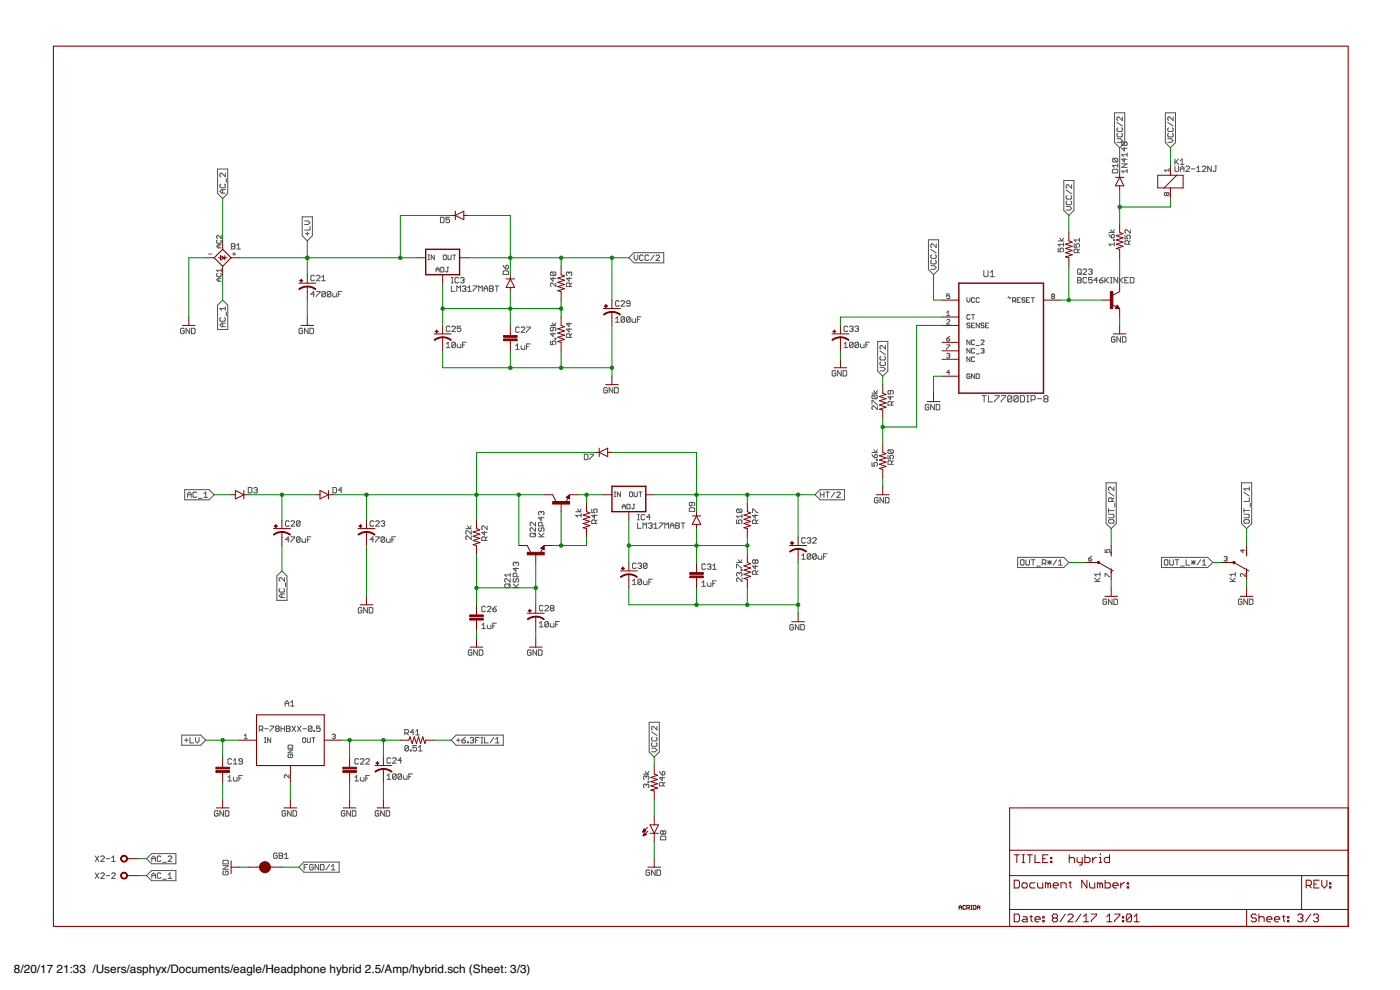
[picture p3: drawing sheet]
<svg xmlns="http://www.w3.org/2000/svg" width="420mm" height="297mm" viewBox="0 0 420 297" stroke-linecap="round" stroke-linejoin="round" font-family="sans-serif">
<defs><g id="words">
<g font-size="3.5">
<text x="4.2" y="291.8">8/20/17</text>
<text x="17" y="291.8">21:33 /Users/asphyx/Documents/eagle/Headphone hybrid 2.5/Amp/hybrid.sch (Sheet: 3/3)</text>
</g>
</g></defs>
<g fill="none" stroke="#505050" stroke-width=".3">
<path d="M335.2 36.7l1.6 1.1M335.5 38.4l-.3 .2v.6l.3 .3h1.1l.2-.3v-.6l-.2-.2M336.8 35.1v1.1l-1.1-1.1-.5 .3v.5l.3 .3M349.7 33.8h3.1v9l-1.5 1.5-1.6-1.5zM350.5 36.7l1.6 1.1M350.7 38.4l-.2 .2v.6l.2 .3h1.1l.3-.3v-.6l-.3-.2M352.1 35.1v1.1l-1.1-1.1-.5 .3v.5l.2 .3M65.3 50.7h3v7.3l-1.5 1.6-1.5-1.6zM66.3 55.2l-.3 .3v.5l.3 .3h1.1l.2-.3v-.5l-.2-.3M66.8 56.9v1.1M67.6 52v1l-1.1-1h-.2l-.3 .2v.6l.3 .2M67.6 56.9h-1.1l-.5 .5 .5 .6h1.1"/>
<path d="M67.9 53.6v1.1M319.3 54.2h3v8.9l-1.5 1.5-1.5-1.5zM320 57l1.6 1.1M320.3 58.7l-.3 .2v.6l.3 .3h1l.3-.3v-.6l-.3-.2M321.6 55.4v1.1l-1.1-1.1-.5 .3v.5l.3 .3M333.8 51.1l.3-.3h1.1l.3 .3v.8h-1.7zM334.1 47.5h1.1l.3 .3v.5l-.3 .3M334.1 47.5l-.3 .3v.5l.3 .3h1.1M334.1 47.5l1.1 1.1M335.2 41.6h1.1l.5 .6-.5 .5h-1.1M335.5 49.1v1.1M335.5 49.7h-1.7l.6 .5"/>
<path d="M335.5 40l-.3 .3v.5l.3 .3h1.1l.2-.3v-.5l-.2-.3M336.6 49.1h1.7l-1.7 1.1h1.7M336.6 42.9l.3-.3 .5 .3v.5l-.2 .3-.6-.3zM337.4 47.5v1.1l-.8-.8h1.7M337.4 44.2v1.1l-.8-.8h1.7M337.5 42.8v-9h-3v9l1.5 1.5 1.7-1.7h.3l.3 .3v.5l-.3 .3-.6-.3M338.3 51.3h-1.7l.6 .6M338.3 45.9v1M338.3 50.8v1.1M338.3 46.4h-1.7l.6 .5M350.1 58l-.2-.2-.5 .2 .3 .7 .4-.2M350.1 58l.3-.2 .4 .2-.2 .7-.5-.2"/>
<path d="M350.1 58v.5M350.5 41.6h1l.6 .6-.6 .5h-1M350.7 40l-.2 .3v.5l.2 .3h1.1l.3-.3v-.5l-.3-.3M350.8 50.6v.9M350.8 51.1h-1.4l.5 .4M352.6 47.7v1.6M352.6 49.8v1.4l.3 .3h.5l.3-.3v-1.4M352.9 48.5l.8 .8M353.7 47.7l-1.1 1.1M354.2 51.5v-1.1l.6-.6 .5 .6v1.1M354.2 50.7h1.1M354.2 48.2l.6-.5v1.6"/>
<path d="M354.2 49.3h1.1M355.9 50.1l.3-.3h.5l.3 .3v.3l-1.1 1.1h1.1M357.5 50.7h1.1M359.2 51.5h1M359.2 50.4l.5-.6v1.7M360.8 50.1l.3-.3h.5l.3 .3v.3l-1.1 1.1h1.1M363.5 49.8v1.7l-1.1-1.7v1.7M364.6 49.8h.5M364.9 49.8v1.4l-.3 .3-.5-.3M62.6 76.2h.9M65.2 72.1l-.2 .2 .2 .7h1l.2-.3-.2-.6M65.7 73.4v1"/>
<path d="M66.4 73.4h-.9l-.5 .5 .5 .5h.9M66.4 70.6v1l-.9-1-.5 .3 .2 .7M69.4 73.1h.9l.2 .3-.2 .5 .2 .5-.2 .3h-.9zM69.4 73.9h.9M69.8 76.2h.9M70.3 75.8v.9M71.1 74.7h1.1M71.1 73.6l.5-.5v1.6M90.7 65.1h3v5.6l-1.5 1.6-1.5-1.6zM91.4 66.3h1.1l.5 .5-.5 .6h-1.1M91.7 70.1h1.1M92.2 69.6v1.1"/>
<path d="M93 67.9v1.1h-1.6M128.5 77.9h.4M128.5 76.5h.4M128.7 76.5v1.4M130.3 76.5v1.4l-.9-1.4v1.4M132.2 65.2h.8l.3 .3v1l-.3 .3h-.8zM133.3 76.5l.7 .3v.9l-.3 .2-.7-.2v-.9zM134.5 76.5v1.2l.2 .2 .7-.2v-1.2M134.9 65.2h-1.1v.8l.6-.3 .5 .3v.5l-.3 .3h-.5l-.3-.3M135.8 76.5h1M136.3 76.5v1.4M151 79.6l.8 1.1"/>
<path d="M151.8 79.9l.3-.3 .5 .3v.5l-.3 .3h-.5zM190.2 75.8h9v3.1h-9l-1.5-1.6zM190.3 76.5v1.1l.6 .5 .5-.5v-1.1M193 76.8l-.2-.3h-.6l-.2 .3v1.1l.2 .2h.6l.2-.2M194.7 76.8l-.3-.3h-.5l-.3 .3v1.1l.3 .2h.5l.3-.2M196.3 76.5l-1.1 1.6M196.9 76.8l.2-.3h.6l.3 .3v.3l-1.1 1h1.1M278.6 71.9h3.1v9l-1.5 1.5-1.6-1.5zM279.3 79.7h1.1l.6 .6-.6 .5h-1.1M279.3 74.8l1.7 1.1M279.6 76.5l-.3 .2v.6l.3 .2h1.1l.3-.2v-.6l-.3-.2M279.6 78.1l-.3 .3v.5l.3 .3h1.1l.3-.3v-.5l-.3-.3"/>
<path d="M281 73.2v1.1l-1.1-1.1-.6 .2v.6l.3 .3M317.6 74.5v1h.8l-.3-.8 .3-.2h.5l.3 .2v.6l-.3 .2M317.6 72.3h1.6M318.1 71.5l.5 .8 .6-.8M319.2 72.8v1.1M319.2 73.4h-1.6l.5 .5M320 62h1.1l.5 .5-.5 .5h-1.1M320.3 60.3l-.3 .3v.5l.3 .3h1l.3-.3v-.5l-.3-.3M322.4 73.1v1.1h.8l-.3-.8 .3-.3h.5l.3 .3v.5l-.3 .3M323.4 75.8v-.8l-.2-.3h-.6l-.2 .3v.8h1.6M324 74.7l-.6 .6M324 71.5v1"/>
<path d="M324 72h-1.6l.5 .5M332.8 70.3l.8 1.1M332.8 69.7h1.6M333.3 68.9l.6 .8 .5-.8M333.6 70.5l.6-.2 .2 .2v.6l-.2 .3h-.6zM334.2 71.9h.2v.3h-.2zM334.4 73.3h-1.6l.5 .5M334.4 72.7v1.1M337.6 70.6v1h.8l-.3-.8 .3-.2h.6l.2 .2v.6l-.2 .2M338.7 73.3v-.8l-.3-.3h-.5l-.3 .3v.8h1.6M339.2 68.9v1.1l-1.1-1.1h-.2l-.3 .3v.5l.3 .3M339.2 72.2l-.5 .5"/>
<path d="M55.3 98.8l-.3-.3h-.5l-.3 .3v1l.3 .3h.5l.3-.3v-.5h-.6M56.9 98.5v1.6l-1.1-1.6v1.6M57.5 98.5h.8l.2 .3v1l-.2 .3h-.8zM65.2 82l-.2 .3 .2 .7h1l.2-.3-.2-.7M65.7 83.4v1M66.3 95.3l-.3 .3v.5l.3 .3h1.1l.2-.3v-.5l-.2-.3M66.4 80.6v1M66.4 83.4h-.9l-.5 .5 .5 .5h.9M66.4 81.1h-1.4l.5 .5M66.8 96.9v1.1M66.8 90l1.5 1.6v7.3h-3v-7.3zM67.6 92v1.1"/>
<path d="M67.6 96.9h-1.1l-.5 .6 .5 .5h1.1M67.6 92.6h-1.6l.5 .5M67.9 93.7v1.1M90.8 98.8l-.2-.3h-.6l-.3 .3v1l.3 .3h.6l.2-.3v-.5h-.5M92.5 98.5v1.6l-1.1-1.6v1.6M93 98.5h.8l.3 .3v1l-.3 .3h-.8zM94.4 88.3h-1.1l.8-.9v1.7M94.4 82.9l-.3-.3h-.5l-.3 .3v1.1l.3 .2h.5l.3-.2M95 87.4h1v.3l-1 1.1v.3M95 82.9l.2-.3h.6l.2 .3v.3l-1 1h1M96.6 84.2h1.1M96.6 83.2l.5-.6v1.6"/>
<path d="M97.7 87.7l-.3-.3h-.5l-.3 .3v1.1M97.7 87.7v1.1l-.3 .3h-.5l-.3-.3M97.7 87.7l-1.1 1.1M99.3 87.7l-.3-.3h-.5l-.3 .3v1.1M99.3 87.7v1.1l-.3 .3h-.5l-.3-.3M99.3 87.7l-1.1 1.1M99.9 88v.8l.2 .3h.8v-1.1M101.5 88.3h.5M102.6 87.4h-1.1v1.7M130.9 81.6v-.9l.4-.5 .5 .5v.9M130.9 80.9h.9M132.3 80.2h.7l.2 .2v1l-.2 .2h-.7z"/>
<path d="M134.2 80.2h.4M134.4 80.2v1.2l-.2 .2-.5-.2M135 98.1l-.3-.2h-.5l-.3 .2v1.1l.3 .3h.5l.3-.3M135.5 85.8v1.6h1M135.5 83.2h.5M135.5 84.9h.5M135.6 98.1l.2-.2h.6l.3 .2v.3l-1.1 1.1h1.1M135.7 83.2v1.7M137.1 87.4v-1.6l.5 .5 .6-.5v1.6M137.6 83.5l-.2-.3h-.6l-.3 .3v1.1l.3 .3h.6l.2-.3M138.2 83.5l.3-.3h.5l.3 .3-.3 .6M138.3 97.9h-1.1v.8l.6-.3 .5 .3v.5l-.3 .3h-.5l-.3-.3"/>
<path d="M138.7 84.1h.3M138.7 86.1l.3-.3h.6l.2 .3-.2 .5M139 84.1l.3 .2-.3 .6h-.5l-.3-.3M139.3 86.6h.3M139.6 86.6l.2 .3-.2 .5h-.6l-.3-.3M140.4 87.4h1.1M140.4 86.3l.5-.5v1.6M142 85.8h1.1v.3l-1.1 1v.3M143.7 87.4v-1.6l.5 .5 .5-.5v1.6M145.3 86.6h1.1M145.3 87.4v-1.1l.5-.5 .6 .5v1.1M146.9 85.8h.8l.3 .3-.3 .5 .3 .5-.3 .3h-.8z"/>
<path d="M146.9 86.6h.8M148.6 85.8h1M149.1 85.8v1.6M151 81.5l.3-.2h1l.3 .2v.8h-1.6zM155.9 98.4l-.3-.3h-.6l-.2 .3v1.1l.2 .2h.6l.3-.2M156.4 98.4l.3-.3h.5l.3 .3v.3l-1.1 1h1.1M158 98.1h1.1v.3l-1.1 1.1v.2M165.2 97.7h1.6M165.5 81.6l-.3 .3v.5l.3 .3h1M165.5 81.6h1l.3 .3v.5l-.3 .3M165.5 81.6l1 1.1M165.7 96.9l.6 .8 .5-.8"/>
<path d="M166 98.2v.8l-.3 .3-.5-.3v-.5l.3-.3h1l.3 .3v.5l-.3 .3M166 99.9v1l-.8-.8h1.6M166 83.2v1.1l-.8-.8h1.6M166.8 84.9v1.1l-1.1-1.1-.5 .3v.5l.3 .3M170.8 83.2v1.1l-.8-.8h1.6M170.8 81.9l-.3-.3-.5 .3v.5l.2 .3M170.8 81.9l.3-.3 .5 .3v.5l-.3 .3M170.8 98.5v1.1l-.8-.8h1.6M170.8 81.9v.3M170.8 96.9v1l-.8-.8h1.6M171.1 86v-.8l-.3-.3h-.6l-.2 .3v.8h1.6M171.6 84.9l-.5 .5"/>
<path d="M184.7 95.6l.6-.5v1.6M184.7 96.7h1.1M185.8 90.5l-.3-.3h-.5l-.3 .3v1.1l.3 .3h.5l.3-.3M186.4 90.5l.2-.3h.6l.3 .3v.3l-1.1 1.1h1.1M187.5 95.3v1.1l-.3 .3h-.6l-.2-.3M187.5 95.3l-.3-.2h-.6l-.2 .2v1.1M187.5 95.3l-1.1 1.1M189.1 95.3v1.1l-.3 .3h-.5l-.3-.3M189.1 95.3l-.3-.2h-.5l-.3 .2v1.1M189.1 91.1h-.8l-.3-.3 .3-.6h.5l.3 .3v1.1l-.3 .3h-.5l-.3-.3M189.1 95.3l-1.1 1.1M189.7 95.6v.8l.2 .3h.8v-1.1"/>
<path d="M191.3 95.9h.5M192.4 95.1h-1.1v1.6M254.4 98.1l-.3-.2h-.5l-.3 .2v1.1l.3 .3h.5l.3-.3M255 98.1l.2-.2h.6l.2 .2-.2 .6M255.5 98.7h.3M255.8 98.7l.2 .2-.2 .6h-.6l-.2-.3M256.6 98.1l.3-.2h.5l.3 .2-.3 .6M257.1 98.7h.3M257.4 98.7l.3 .2-.3 .6h-.5l-.3-.3M284.1 96.1l.2-.3 .7 .3-.9 1.1h.9M284.1 93.8l.5-.5v1.4M284.1 94.7h.9"/>
<path d="M285 88.2h-.9v.7l.7-.2 .2 .7-.2 .2-.7-.2M290.2 89.3v1l.4 .4 .5-.4v-1M291.1 94.6l-.2-.2-.7 .2v1l.2 .2 .7-.2M291.1 97.2l-.7-.3-.2 .5 .7 .2 .2 .5-.2 .2-.7-.2M291.6 94.4h.9M291.6 97.6h.4M292 94.4v1.4M292.5 89.6l-.2-.3-.7 .3v.9l.2 .2 .7-.2M292.5 96.9h-.9v1.4h.9M293.9 89.6l-.2-.3-.7 .3v.9l.2 .2 .7-.2M293.9 96.9v1.4l-.9-1.4v1.4M295.3 81.2v1.5l.3 .3h.6l.3-.3v-1.5"/>
<path d="M295.3 97.2l-.2-.3-.7 .3 .2 .4 .7 .3-.2 .4-.7-.2M295.8 97.6h.4M296.7 96.9h-.9v1.4h.9M297.2 83h1.2M297.2 81.8l.6-.6v1.8M302.5 89.3l.2-.2 .5 .5 .2-.3M303.9 90.3h.7l.2-.3-.2-.7h-.7v1.4M304.4 90.3l.4 .4M305.3 90h.5M306.2 89.3h-.9v1.4h.9M307.6 89.6l-.2-.3-.7 .3 .2 .4 .7 .3-.2 .4-.7-.2M308.1 90h.4"/>
<path d="M309 89.3h-.9v1.4h.9M309.5 89.3h.9M310 89.3v1.4M315.8 88.9l-.2-.2 .2-.5 .7 .3-.2 .4M315.8 88.9l-.2 .3 .2 .4 .7-.2-.2-.5M315.8 88.9h.5M323.4 83.2h.8l.3 .3-.3 .6 .3 .5-.3 .3h-.8zM323.4 84.1h.8M323.7 80.7h.5l.3 .3v1.1l-.3 .2h-.5l-.3-.2v-1.1zM324 81.8l.5 .5M325 81l.3-.3h.6l.2 .3v.3l-1.1 1h1.1M326.1 83.5l-.2-.3h-.6l-.3 .3v1.1l.3 .3h.6l.2-.3"/>
<path d="M326.7 81l.2-.3h.6l.3 .3-.3 .5M327.2 81.5h.3M327.5 81.5l.3 .3-.3 .5h-.6l-.2-.2M327.8 83.2h-1.1v.9l.5-.3 .6 .3v.5l-.3 .3h-.6l-.2-.3M329.4 84.1h-1.1l.8-.9v1.7M329.9 84.1h.9l.2 .5-.2 .3h-.6l-.3-.3zM331 83.2l-1.1 .9M331.6 83.2v1.7M331.9 84.1l.8 .8M332.7 83.2l-1.1 1.1M333.2 83.2h.6M333.2 84.9h.6"/>
<path d="M333.5 83.2v1.7M335.4 83.2v1.7l-1.1-1.7v1.7M336 83.2v1.7M336.2 84.1l.8 .8M337 83.2l-1 1.1M337.6 84.1h.5M338.7 83.2h-1.1v1.7h1.1M339.2 83.2h.8l.3 .3v1.1l-.3 .3h-.8zM133.9 103.2l.6-.5v1.6M133.9 104.3h1.1M136.7 103v1l-.3 .3h-.6l-.2-.3M136.7 103l-.3-.3h-.6l-.2 .3v1"/>
<path d="M136.7 103l-1.1 1M137.2 103.2v.8l.3 .3h.8v-1.1M138.9 103.5h.5M139.9 102.7h-1v1.6M154.8 103.7l.5-.5v1.6M154.8 104.8h1.1M156.4 103.7v.8l.3 .3h.8v-1.1M158 104h.6M159.1 103.2h-1.1v1.6M165.2 102.3v1.1h.8l-.3-.8 .3-.3h.5l.3 .3v.5l-.3 .3M166.5 101.5h.3v.3h-.3zM171.1 101.2v-.8l-.3-.3h-.6l-.2 .3v.8h1.6"/>
<path d="M171.6 100.1l-.5 .6M182.3 116.5l-.3-.2h-.6l-.2 .2v1.1l.2 .3h.6l.3-.3v-.5h-.6M183.9 116.3v1.6l-1.1-1.6v1.6M184.4 116.3h.9l.2 .2v1.1l-.2 .3h-.9zM250.8 111.5l-.2-.3h-.6l-.3 .3v1l.3 .3h.6l.2-.3v-.5h-.5M252.5 111.2v1.6l-1.1-1.6v1.6M253 111.2h.8l.3 .3v1l-.3 .3h-.8zM253.3 104.3h1.1M253.3 103.2l.6-.5v1.6M256 103v1l-.2 .3h-.6l-.2-.3M256 103l-.2-.3h-.6l-.2 .3v1M256 103l-1 1"/>
<path d="M257.7 103v1l-.3 .3h-.5l-.3-.3M257.7 103l-.3-.3h-.5l-.3 .3v1M257.7 103l-1.1 1M258.2 103.2v.8l.3 .3h.8v-1.1M259.9 103.5h.5M260.9 102.7h-1v1.6M261.7 118h1.6M262 118.5l-.3 .3v.6l.3 .2h1M262 118.5h1l.3 .3v.6l-.3 .2M262 118.5l1 1.1M262.2 117.2l.6 .8 .5-.8M263.4 102.4h3v9l-1.5 1.5-1.5-1.5z"/>
<path d="M264.1 110.2h1.1l.5 .5-.5 .6h-1.1M264.1 105.3l1.6 1.1M264.4 106.9l-.3 .3v.5l.3 .3h1.1l.2-.3v-.5l-.2-.3M264.4 108.6l-.3 .2v.6l.3 .2h1.1l.2-.2v-.6l-.2-.2M265.7 103.7v1l-1.1-1-.5 .2v.6l.3 .2M267.3 117.2v.8l-.3 .3-.5-.3v-.5l.3-.3h1l.3 .3v.5l-.3 .3M267.3 118.8v1.1l-.8-.8h1.6M284.1 101.6h.7l.2 .5-.7 .2zM284.1 103.5h.9l-.9 1.4M284.1 106.2l.7-.2 .2 .2-.2 .5M284.6 106.7h.2M284.8 106.7l.2 .2-.2 .5-.7-.2"/>
<path d="M285 100.9l-.9 .7M285 111.8h-.9l.7-.7v1.4M291.1 102v1.4l-.9-1.4v1.4M291.1 104.6v1.4l-.9-1.4v1.4M291.1 107.1v1.4l-.9-1.4v1.4M291.1 112.4l-.2-.2-.7 .2v.9l.2 .3 .7-.3v-.4h-.5M292.5 102.3l-.2-.3-.7 .3v.9l.2 .2 .7-.2M292.5 104.8l-.2-.2-.7 .2v.9l.2 .3 .7-.3M292.5 107.3l-.2-.2-.7 .2v1l.2 .2 .7-.2M292.5 112.2v1.4l-.9-1.4v1.4M293 112.2h.7l.2 .2v.9l-.2 .3h-.7zM293 103.7h.9"/>
<path d="M293 106.2h.9M294.4 102.3l.2-.3 .7 .3-.9 1.1h.9M294.4 104.8l.7-.2 .2 .2-.2 .5M294.7 118.7h1.3M294.9 105.3h.2M295.1 105.3l.2 .2-.2 .5-.7-.3M295.4 118.7v1.9M296.7 118.7v1.9h1.2M298.6 118.7h1.2v.3l-1.2 1.3v.3M300.5 118.7h1.2v.3l-1.2 1.3v.3M303.7 119l-.4-.3h-.6l-.3 .3v1.3M303.7 119v1.3l-.4 .3h-.6l-.3-.3"/>
<path d="M303.7 119l-1.3 1.3M305.6 119l-.3-.3h-.7l-.3 .3v1.3M305.6 119v1.3l-.3 .3h-.7l-.3-.3M305.6 119l-1.3 1.3M306.2 118.7h1l.3 .3v1.3l-.3 .3h-1zM308.1 118.7h.7M308.5 118.7v1.9M309.4 120h1l.3-.4v-.6l-.3-.3h-1v1.9M311.3 119.6h1.3M313.6 119.6l-.3-.3 .3-.6h.6l.3 .3-.3 .6M313.6 119.6l-.3 .4 .3 .6h.6l.3-.3-.3-.7M313.6 119.6h.6"/>
<path d="M334.6 101.3l-.2-.3h-.6l-.2 .3v1.1l.2 .3h.6l.2-.3v-.6h-.5M336.3 101v1.7l-1.1-1.7v1.7M336.8 101h.9l.2 .3v1.1l-.2 .3h-.9zM175.4 136.3h.8l.2 .3v1.1l-.2 .2h-.8zM177 136.3h1.1v.3l-1.1 1.1v.2M261.7 138.8v1h.8l-.3-.8 .3-.2h.5l.3 .2v.6l-.3 .2M261.7 121.3v-1.1h.3l1 1.1h.3M261.7 136.3l.8 1.1M261.7 135.8h1.6M262.2 135l.6 .8 .5-.8M262.8 136.3l.5 .3v.5l-.3 .3h-.5v-.8zM263 137.9h.3v.3h-.3z"/>
<path d="M263.3 121.8v1.1l-1.1-1.1h-.2l-.3 .3v.5l.3 .3M266.5 136.6v1.1h.8l-.3-.8 .3-.3h.5l.3 .3v.5l-.3 .3M266.8 135l-.3 .2v.6l.3 .2h1M266.8 135h1l.3 .2v.6l-.3 .2M266.8 135l1 1M267.6 139.3v-.8l-.3-.3h-.5l-.3 .3v.8h1.6M267.6 121.5v-.8l-.3-.3h-.5l-.3 .3v.8h1.6M268.1 120.4l-.5 .6M268.1 138.2l-.5 .6M278.8 121.6l-.3-.3h-.5l-.3 .3v1.1l.3 .3h.5l.3-.3v-.5h-.6M280.4 121.3v1.7l-1.1-1.7v1.7M281 121.3h.8l.2 .3v1.1l-.2 .3h-.8z"/>
<path d="M308.1 120.6h.7M55.4 146.9h7.4l1.5 1.5-1.5 1.6h-7.4zM56.3 148.4h1.1M56.3 149.2v-1l.5-.6 .6 .6v1M59 147.9l-.3-.3h-.5l-.3 .3v1.1l.3 .2h.5l.3-.2M59.6 149.5h1M61.2 149.2h1.1M61.2 148.2l.5-.6v1.6M74.5 146.3h.8l.3 .2v1.1l-.3 .3h-.8zM76.2 146.5l.2-.2h.6l.2 .2-.2 .6M76.7 147.1h.3M77 147.1l.2 .2-.2 .6h-.6l-.2-.3"/>
<path d="M86.8 156.5l-.3-.2h-.5l-.3 .2v1.1l.3 .3h.5l.3-.3M87.3 156.5l.3-.2h.5l.3 .2v.3l-1.1 1.1h1.1M90 156.5l-.2-.2h-.6l-.2 .2v1.1M90 156.5v1.1l-.2 .3h-.6l-.2-.3M90 156.5l-1 1.1M99.9 146.3h.8l.3 .2v1.1l-.3 .3h-.8zM102.6 147.1h-1.1l.9-.8v1.6M112.2 156.5l-.3-.2h-.5l-.3 .2v1.1l.3 .3h.5l.3-.3M112.7 156.5l.3-.2h.5l.3 .2v.3l-1.1 1.1h1.1M114.4 156.5l.2-.2h.6l.2 .2-.2 .6M114.9 157.1h.3M115.2 157.1l.2 .3-.2 .5h-.6l-.2-.3"/>
<path d="M139.8 158.6h1.6M140.3 157.8l.6 .8 .5-.8M141.4 159.2v1.1l-1.1-1.1-.5 .2v.6l.3 .3M145.4 159.4v1.1l-.8-.8h1.6M146.2 157.8v1.1l-1.1-1.1-.5 .3v.5l.2 .3M160.7 156.7v1.1l-1.1-1.1-.5 .3v.5l.3 .3M160.7 158.3v1.1l-1.1-1.1h-.2l-.3 .3v.6l.3 .2M160.7 160l-.5 .5M161.6 160l1.1 1.1M161.9 158.3l-.3 .3v.6l.3 .2 .5-.2v-.6l.3-.3 .6 .3v.6l-.3 .2M162.4 153.7l.3-.3 .6 .3v.5l-.3 .3M162.4 153.7v.3"/>
<path d="M162.4 155.1v1l-.8-.8h1.7M162.4 153.7l-.2-.3-.6 .3v.5l.3 .3M162.7 157.8v-.8l-.3-.3h-.5l-.3 .3v.8h1.7M163.3 160l-.9 .8M172.8 153.5h1.6M173.3 152.7l.6 .8 .5-.8M174.4 154.6h-1.6l.5 .6M174.4 154.1v1.1M177.6 152.7v1.1h.8l-.3-.5 .3-.6h.5l.3 .3v.5l-.3 .3M178.4 154.4v1l-.8-.8h1.6M178.7 157.1v-.8l-.3-.3h-.5l-.3 .3v.8h1.6M179.2 156l-.5 .5"/>
<path d="M184.3 149h.5M184.3 147.6h.5M184.6 147.6v1.4M186.2 147.6v1.4l-.9-1.4v1.4M186.8 152.7v-.9l.4-.5 .5 .5v.9M186.8 152h.9M188.2 151.3h.6l.3 .2v1l-.3 .2h-.6zM188.9 147.8l.2-.2 .7 .2v1l-.2 .2-.7-.2zM190 151.3h.5M190.3 151.3v1.2l-.3 .2-.4-.2M190.3 147.6v1.2l.2 .2 .7-.2v-1.2M191.3 156.9v1.6h1.1"/>
<path d="M191.3 156h.6M191.3 154.4h.6M191.6 154.4v1.6M191.7 147.6h1M192.2 147.6v1.4M193 158.5v-1.6l.5 .5 .6-.5v1.6M193.5 154.6l-.2-.2h-.6l-.3 .2v1.1l.3 .3h.6l.2-.3M194.6 157.2l.3-.3h.5l.3 .3-.3 .5M195.2 157.7h.2M195.2 155.2h-1.1l.8-.8v1.6M195.4 157.7l.3 .3-.3 .5h-.5l-.3-.2M196.3 158.5h1"/>
<path d="M196.3 157.4l.5-.5v1.6M197.9 156.9h1.1l-1.1 1.6M199.5 158.5v-1.6l.6 .5 .5-.5v1.6M201.2 157.7h1M201.2 158.5v-1.1l.5-.5 .5 .5v1.1M202.8 156.9h.8l.3 .3-.3 .5 .3 .6-.3 .2h-.8zM202.8 157.7h.8M204.4 156.9h1.1M205 156.9v1.6M207.1 152.4h1.1l.3 .2v.8h-1.6v-.8zM207.7 150.7v.8l-.3 .3-.5-.3v-.5l.2-.3h1.1l.3 .3v.5l-.3 .3M221 156v1.1h.9l-.3-.6 .3-.5h.5l.3 .3v.5l-.3 .3"/>
<path d="M221.3 152.7h1.1l.3 .3v.5l-.3 .3M221.3 152.7l-.3 .3v.5l.3 .3h1.1M221.3 152.7l1.1 1.1M222.7 154.4v1M222.7 154.9h-1.7l.6 .5M225.8 153.8v-1.1h.3l1.1 1.1h.3M226.7 154.4v1l-.9-.8h1.7M226.9 157.1v-.8l-.2-.3h-.6l-.3 .3v.8h1.7M227.5 156l-.6 .5M244.6 148.4l1.5-1.5h7.3v3.1h-7.3zM246.2 147.6v1.6M246.2 148.4h1.1"/>
<path d="M247.3 147.6v1.6M247.8 147.6h1.1M248.4 147.6v1.6M250.5 147.6l-1 1.6M251.1 147.9l.3-.3h.5l.3 .3v.3l-1.1 1h1.1M263.5 149.5l-.2-.2h-.6l-.3 .2v1.1l.3 .3h.6l.2-.3v-.5h-.5M265.2 149.3v1.6l-1.1-1.6v1.6M265.7 149.3h.8l.3 .2v1.1l-.3 .3h-.8zM332 144.9h3v12.2l-1.5 1.5-1.5-1.5zM332.7 154.3h1.3l.3 .3v.5l-.3 .3h-1.3M332.7 152.6v1.1M332.7 153.2h1.6"/>
<path d="M332.7 147.7l1.6 1.1M333 155.9h1l.3 .3v.5l-.3 .3h-1l-.3-.3v-.5zM333.8 150.5v-.9l-.3-.2h-.5l-.3 .2v.9h1.6M334.3 146.1v1.1l-1.1-1.1-.5 .3v.5l.3 .3M334.3 149.4l-.5 .5M334.6 151v1.1M372.6 144.9h3v12.2l-1.5 1.5-1.5-1.5zM373.3 154.3h1.4l.2 .3v.5l-.2 .3h-1.4M373.3 152.6v1.1M373.3 153.2h1.6M373.3 147.7l1.6 1.1M373.6 155.9h1.1l.2 .3v.5l-.2 .3h-1.1l-.3-.3v-.5z"/>
<path d="M374.9 146.1v1.1M374.9 149.4v1.1h-1.6M374.9 146.6h-1.6l.5 .6M375.2 151v1.1M83.1 172.8l1.5-1.5 1.5 1.5v7.3h-3zM84.1 176.6l-.3 .2v.6l.3 .3h1l.3-.3v-.6l-.3-.2M84.6 178.2v1.1M85.4 173.3v1.1l-1.1-1.1-.5 .3v.5l.3 .3M85.4 178.2h-1.1l-.5 .6 .5 .5h1.1M85.7 174.9v1.1M86.8 161.9h-1.1l.8-.8v1.6M87.3 161.1h1.1v.3l-1.1 1.1v.2"/>
<path d="M90 161.4l-.2-.3h-.6l-.2 .3v1.1M90 161.4v1.1l-.2 .2h-.6l-.2-.2M90 161.4l-1 1.1M90.6 161.6v.9l.3 .2h.8v-1.1M92.2 161.9h.6M93.3 161.1h-1.1v1.6M112.2 161.9h-1.1l.8-.8v1.6M112.7 161.1h1.1v.3l-1.1 1.1v.2M115.4 161.4l-.2-.3h-.6l-.2 .3v1.1M115.4 161.4v1.1l-.2 .2h-.6l-.2-.2M115.4 161.4l-1 1.1M116 161.6v.9l.3 .2h.8v-1.1"/>
<path d="M117.6 161.9h.6M118.7 161.1h-1.1v1.6M141.4 160.8v1.1l-1.1-1.1-.5 .3v.5l.3 .3M145.7 162.2v-.8l-.3-.3h-.6l-.2 .3v.8h1.6M146.2 161.1l-.5 .5M151.5 175.5l.2-.3h1.1l.3 .3v.5l-.3 .3h-1.1l-.2-.3zM153.1 173.6v1.1l-1.1-1.1h-.3l-.2 .2v.6l.2 .3M153.1 171.9v1.1M153.1 175.2l-.6 .6M153.1 172.5h-1.6l.5 .5M154 176.3h1.6M154 175.2l1.1 1.1"/>
<path d="M154.3 173.6l-.3 .2v.6l.3 .3 .5-.3v-.6l.3-.2 .5 .2v.6l-.2 .3M154.8 168.9l-.3-.2-.5 .2v.6l.3 .3M154.8 168.9v.3M154.8 170.3v1.1l-.8-.8h1.6M154.8 168.9l.3-.2 .5 .2v.6l-.2 .3M155.1 173v-.8l-.3-.3h-.5l-.3 .3v.8h1.6M155.6 175.2l-.8 .8M159.1 160.3l.3-.3h1l.3 .3v.5l-.3 .3h-1l-.3-.3zM161.6 161.1h1.7M189.8 174.3l.6-.5v1.6M189.8 175.4h1.1M190.9 169.2l-.3-.2h-.5l-.3 .2v1.1l.3 .3h.5l.3-.3"/>
<path d="M191.5 169.2l.2-.2h.6l.2 .2-.2 .6M192 169.8h.3M192.3 169.8l.2 .3-.2 .5h-.6l-.2-.3M192.5 174.1v1l-.2 .3h-.6l-.2-.3M192.5 174.1l-.2-.3h-.6l-.2 .3v1M192.5 174.1l-1 1M193.1 174.3v.8l.3 .3h.8v-1.1M194.2 169.2l-.3-.2h-.5l-.3 .2v1.1M194.2 169.2v1.1l-.3 .3h-.5l-.3-.3M194.2 169.2l-1.1 1.1M194.7 174.6h.6M195.8 173.8h-1.1v1.6"/>
<path d="M210.7 174.8l.5-.5v1.6M210.7 175.9h1M211.7 169.5l-.2-.3h-.6l-.2 .3v1.1l.2 .2h.6l.2-.2M212.3 174.8v.8l.3 .3h.8v-1.1M212.3 169.5l.3-.3h.5l.3 .3-.3 .5M212.8 170h.3M213.1 170l.3 .3-.3 .5h-.5l-.3-.2M213.9 175.1h.6M213.9 170.8h1.1M213.9 169.8l.6-.6v1.6M215 174.3h-1.1v1.6M221 170.4v-1.1h.3l1.1 1.1h.3"/>
<path d="M221 168.8h1.7M221.6 168l.5 .8 .6-.8M221.9 172.1l.2-.3 .6 .3v.5l-.3 .3M221.9 172.1l-.3-.3-.6 .3v.5l.3 .3M221.9 172.1v.2M222.4 171h.3v.2h-.3zM222.7 173.4v1.1l-1.1-1.1h-.3l-.3 .3v.5l.3 .3M226.7 168.2l-.3-.2-.6 .2v.6l.3 .3 .6-.3M226.7 169.6v1.1l-.9-.8h1.7M226.7 168.2v.6M226.7 168.2l.2-.2 .6 .2v.6l-.3 .3-.5-.3M226.9 172.3v-.8l-.2-.3h-.6l-.3 .3v.8h1.7"/>
<path d="M227.5 171.2l-.6 .6M240.6 166.7l.6-.5v1.6M240.6 167.8h1.1M241.7 161.6l-.3-.3h-.5l-.3 .3v1.1l.3 .3h.5l.3-.3M242.3 161.6l.2-.3h.6l.2 .3-.2 .6M242.8 162.2h.3M243.1 162.2l.2 .2-.2 .6h-.6l-.2-.3M243.3 166.4v1.1l-.2 .3h-.6l-.2-.3M243.3 166.4l-.2-.2h-.6l-.2 .2v1.1M243.3 166.4l-1 1.1M243.9 161.6l.3-.3h.5l.3 .3v.3l-1.1 1.1h1.1M245 166.4v1.1l-.3 .3h-.5l-.3-.3"/>
<path d="M245 166.4l-.3-.2h-.5l-.3 .2v1.1M245 166.4l-1.1 1.1M245.5 166.7v.8l.3 .3h.8v-1.1M247.2 167h.5M248.2 166.2h-1v1.6M305.4 167.2h13.9l1.5 1.6-1.5 1.5h-13.9zM306.2 168.2l.3-.3h.6l.2 .3v1.1l-.2 .3h-.6l-.3-.3zM307.9 167.9v1.4l.2 .3h.6l.3-.3v-1.4M309.5 167.9h1.1M310.1 167.9v1.7M311.1 169.8h1.1M312.8 169h.8l.3-.2v-.6l-.3-.3h-.8v1.7"/>
<path d="M313.3 169l.6 .6M314.4 168.8h1.1M314.4 168.2l1.1 1.1M315 168.2v1.1M315.5 168.2l-1.1 1.1M317.1 167.9l-1 1.7M317.7 169.6h1.1M317.7 168.5l.5-.6v1.7M326.7 167.6h.7l.2 .5-.7 .2zM327.6 166.9l-.9 .7M328.5 173.4l1.1 1.1M328.5 174.5h1.6"/>
<path d="M330.1 172.3h-1.6l.5 .6M330.1 173.4l-.8 .8M330.1 171.8v1.1M331.7 173v-.9l1.4 .9M331.7 164.9v.9h.7l-.3-.5 .3-.4 .7 .2-.3 .7M333.7 179.7v1.7l-1-1.7v1.7M334.3 179.7h.8l.3 .3v1.1l-.3 .3h-.8zM348.6 167.2h13.8l1.6 1.6-1.6 1.5h-13.8zM349.7 167.9h.5l.3 .3v1.1l-.3 .3h-.5l-.3-.3v-1.1zM351 167.9v1.4l.3 .3h.6l.2-.3v-1.4M352.7 167.9h1.1M353.2 167.9v1.7"/>
<path d="M354.3 169.8h1.1M356 167.9v1.7h1.1M357.6 168.2l1.1 1.1M357.6 168.8h1.1M358.1 168.2v1.1M358.7 168.2l-1.1 1.1M360.3 167.9l-1.1 1.7M360.9 169.6h1.1M360.9 168.5l.5-.6v1.7M367.3 167.2l.7-.3 .3 .3-.3 .4M367.8 167.6h.2M368 167.6l.3 .3-.3 .4-.7-.2"/>
<path d="M369.1 173.4l1.1 1.1M369.1 174.5h1.6M370.7 172.3h-1.6l.6 .6M370.7 173.4l-.8 .8M370.7 171.8v1.1M373 164.9v.9l-.7-.7h1.4M373.7 172.1v.9l-.9-.9-.5 .2 .2 .7M374.4 179.7v1.7l-1.1-1.7v1.7M374.9 179.7h.9l.2 .3v1.1l-.2 .3h-.9zM108.6 182.6l-.2-.3h-.6l-.3 .3v1l.3 .3h.6l.2-.3v-.5h-.5M110.3 182.3v1.6l-1.1-1.6v1.6M110.8 182.3h.8l.3 .3v1l-.3 .3h-.8z"/>
<path d="M141.6 195.3l-.2-.3h-.6l-.3 .3v1l.3 .3h.6l.2-.3v-.5h-.5M143.3 195v1.6l-1.1-1.6v1.6M143.8 195h.8l.3 .3v1l-.3 .3h-.8zM144.6 187.5l.6-.5v1.6M144.6 188.6h1.1M145.7 182.2l-.3-.3h-.5l-.3 .3v1.1l.3 .2h.5l.3-.2M146.2 187.5v.8l.3 .3h.8v-1.1M146.2 182.2l.3-.3h.6l.2 .3v.3l-1.1 1h1.1M147.9 182.7h.8l.3 .6-.3 .2h-.6l-.2-.2zM147.9 187.8h.5M149 187h-1.1v1.6M149 181.9l-1.1 .8"/>
<path d="M159.4 195.3l-.3-.3h-.5l-.3 .3v1l.3 .3h.5l.3-.3v-.5h-.5M161 195v1.6l-1-1.6v1.6M161.6 195h.8l.3 .3v1l-.3 .3h-.8zM161.9 187l.5-.5v1.6M161.9 188.1h1.1M163 181.9l-.3-.2h-.5l-.3 .2v1.1l.3 .3h.5l.3-.3M163.5 181.9l.3-.2h.5l.3 .2v.3l-1.1 1.1h1.1M164.6 186.8v1l-.3 .3h-.5l-.3-.3M164.6 186.8l-.3-.3h-.5l-.3 .3v1M164.6 186.8l-1.1 1M165.1 187v.8l.3 .3h.8v-1.1M165.4 182.5l-.3-.3 .3-.5h.6l.2 .2-.2 .6"/>
<path d="M165.4 182.5l-.3 .3 .3 .5h.6l.2-.3-.2-.5M165.4 182.5h.6M166.8 187.3h.5M167.9 186.5h-1.1v1.6M238.1 187.6l-.2-.2h-.6l-.3 .2v1.1l.3 .3h.6l.2-.3v-.5h-.5M239.8 187.4v1.6l-1.1-1.6v1.6M240.3 187.4h.8l.3 .2v1.1l-.3 .3h-.8zM332.1 180l-.3-.3h-.5l-.3 .3v1.1l.3 .3h.5l.3-.3v-.5h-.5M372.7 180l-.2-.3h-.6l-.2 .3v1.1l.2 .3h.6l.2-.3v-.5h-.5M77.8 218.9h.8l.3-.2v-.6l-.3-.3h-.8v1.7M78.3 218.9l.6 .6M79.4 218.7h1.1"/>
<path d="M81.1 217.8h1v.3l-1 1.1v.3M83 218.7l-.3-.3 .3-.6h.5l.3 .3-.3 .6M83 218.7h.5M83 218.7l-.3 .2 .3 .6h.5l.3-.3-.3-.5M84.3 218.7h1.1M84.3 217.8v1.7M85.4 217.8v1.7M85.6 211.9v-1.1l.5-.6 .6 .6v1.1M85.6 211.1h1.1M86 217.8h.8l.3 .3-.3 .6 .3 .5-.3 .3h-.8zM86 218.7h.8M87.2 210.8l.6-.6v1.7"/>
<path d="M87.2 211.9h1.1M87.6 217.8l1.1 1.7M88.7 217.8l-1.1 1.7M89.3 217.8l1 1.7M90.3 217.8l-1 1.7M90.9 218.7h1.1M93.6 218.1l-.3-.3h-.5l-.3 .3v1.1M93.6 218.1v1.1l-.3 .3h-.5l-.3-.3M93.6 218.1l-1.1 1.1M94.2 219.2h.2v.3h-.2zM96.1 217.8h-1.1v.9l.8-.3 .3 .3v.5l-.3 .3h-.6l-.2-.3M121.5 220h.8l.3-.3v-.5l-.3-.3h-.8v1.6"/>
<path d="M122 220l.6 .5M124.2 219.7h-1.1l.9-.8v1.6M124.8 219.4l.5-.5v1.6M194.8 216.7h3.1v8.9l-1.6 1.6-1.5-1.6zM195.5 219.6l1.6 1.1M197.1 217.9v1.1l-1-1.1-.6 .3v.6l.3 .2M54.5 220.6h5.7l1.5 1.5-1.5 1.5h-5.7zM55.4 222.1h1.1M55.9 221.6v1M57 221.3v1.6h1.1M58.7 221.3v1.1l.5 .5 .5-.5v-1.1M68.4 233.3l.6-.6v1.6"/>
<path d="M68.4 234.3h1.1M69.5 227.9l-.3-.3h-.5l-.3 .3v1.1l.3 .3h.5l.3-.3M70.1 233.3v.8l.2 .2h.8v-1M70.1 229.3h1M70.1 228.2l.5-.6v1.7M71.7 233.5h.5M72.8 228.4h-.8l-.3-.2 .3-.6h.5l.3 .3v1.1l-.3 .3h-.5l-.3-.3M72.8 232.7h-1.1v1.6M73.3 220.7l.5-.4v1.4M73.3 221.7h.9M79.4 222.8h.4M79.4 221.4h.4"/>
<path d="M79.6 221.4v1.4M81.2 221.4v1.4l-.9-1.4v1.4M86.4 225h1.4l-1.4 .9h1.4M86.7 226.4l-.3 .2 .3 .7h.9l.2-.7-.7-.2v.4M86.7 223.6h.9l.2 .2v.7h-1.4v-.7zM86.7 232.5v.9l-.9-.9-.5 .2 .3 .7M90.8 221.6l.2-.2 .7 .2v.9l-.2 .3-.7-.3zM92.2 221.4v1.1l.3 .3 .7-.3v-1.1M93.6 221.4h1M94.1 221.4v1.4M99.7 220.5l.7-.2 .2 .2-.2 .5M100.2 221h.2"/>
<path d="M100.4 221l.2 .2-.2 .5-.7-.3M106.5 234.3h1.1M106.5 233.3l.6-.6v1.6M107.6 227.9l-.3-.3h-.5l-.3 .3v1.1l.3 .3h.5l.3-.3M108.1 233.3v.8l.3 .2h.8v-1M108.1 227.9l.3-.3h.6l.2 .3v.3l-1.1 1.1h1.1M109.8 233.5h.5M109.8 227.9l.3-.3h.5l.3 .3v.3l-1.1 1.1h1.1M110.9 232.7h-1.1v1.6M116.2 232.7l.5-.5v1.6M116.2 233.8h1M117.2 227.6l-.2-.2h-.6l-.2 .2v1.1l.2 .3h.6l.2-.3"/>
<path d="M117.8 227.6l.3-.2h.5l.3 .2v.3l-1.1 1.1h1.1M118.9 232.5l-.3-.3h-.5l-.3 .3v1.1M118.9 232.5v1.1l-.3 .2h-.5l-.3-.2M118.9 232.5l-1.1 1.1M120.5 228.2h-1.1l.8-.8v1.6M120.5 232.5v1.1l-.3 .2h-.5l-.3-.2M120.5 232.5l-.3-.3h-.5l-.3 .3v1.1M120.5 232.5l-1.1 1.1M121.1 232.7v.9l.2 .2h.9v-1.1M122.6 224l-.3-.3h-.5l-.3 .3v1M122.6 224v1l-.3 .3h-.5l-.3-.3M122.6 224l-1.1 1"/>
<path d="M122.7 233h.6M123.1 225h.3v.3h-.3zM123.8 232.2h-1.1v1.6M124.8 220.5h1.1M125 223.7h-1v.8l.8-.3 .2 .3v.5l-.2 .3h-.6l-.2-.3M125.6 225.3h1.1M125.6 224.2l.5-.5v1.6M135.4 222.1l1.5-1.5h14.1v3h-14.1zM137 222.1h1.1M137.5 221.6v1M138.6 222.1h.8l.3 .5-.3 .3h-.5l-.3-.3zM139.7 221.3l-1.1 .8"/>
<path d="M140.3 222.6h.2v.3h-.2zM141.1 221.6l.3-.3h.5l.3 .3-.3 .5M141.6 222.1h.3M141.9 222.1l.3 .3-.3 .5h-.5l-.3-.3M142.7 222.1h.6M143.8 221.3h-1.1v1.6M144.4 222.9h.5M144.4 221.3h.5M144.6 221.3v1.6M145.4 221.3v1.6h1.1M148.2 221.3l-1.1 1.6M148.7 222.9h1.1"/>
<path d="M148.7 221.8l.6-.5v1.6M193.1 232.3h1.6M193.7 231.5l.5 .8 .5-.8M193.9 233.1l.3-.3 .5 .3v.5l-.2 .3M193.9 235.5l.3-.2 .5 .2v.6l-.2 .3M193.9 235.5l-.2-.2-.6 .2v.6l.3 .3M193.9 233.1l-.2-.3-.6 .3v.5l.3 .3M193.9 233.1v.3M193.9 235.5v.3M194.5 234.4h.2v.3h-.2zM195.5 224.5h1.1l.5 .5-.5 .6h-1.1M195.8 221.2l-.3 .3v.5l.3 .3h1.1l.2-.3v-.5l-.2-.3"/>
<path d="M195.8 222.8l-.3 .3v.6l.3 .2h1.1l.2-.2v-.6l-.2-.3M197.9 231.5l.8 1M198.7 233.1v1.1l-.8-.8h1.6M198.7 231.7l.6-.2 .2 .2v.6l-.2 .2h-.6zM199 235.8v-.8l-.3-.3h-.5l-.3 .3v.8h1.6M199.5 234.7l-.5 .6M28.6 256.8l1.1 1.7M29.7 256.8l-1.1 1.7M30.2 257.1l.3-.3h.6l.2 .3v.3l-1.1 1.1h1.1M31.9 257.6h1.1M33.5 258.5h1.1M33.5 257.4l.6-.6v1.7"/>
<path d="M44 257.6l1.5-1.5h7.3v3.1h-7.3zM45.6 257.6h1.1M45.6 258.5v-1.1l.5-.6 .6 .6v1.1M48.3 257.1l-.3-.3h-.5l-.3 .3v1.1l.3 .3h.5l.3-.3M48.8 258.7h1.1M50.5 257.1l.2-.3h.6l.3 .3v.3l-1.1 1.1h1.1M65.4 243.5l-.2-.3h-.6l-.3 .3v1.1l.3 .3h.6l.2-.3v-.5h-.5M66.9 258.4l.3-.3h1l.3 .3v.8h-1.6zM66.9 259.8h1.6l-1.6 1h1.6M67.1 243.2v1.7l-1.1-1.7v1.7M67.6 243.2h.8l.3 .3v1.1l-.3 .3h-.8zM83.2 256.2l-.2-.3h-.6l-.3 .3v1.1l.3 .3h.6l.2-.3v-.5h-.5"/>
<path d="M83.8 255.9h.8l.3 .3-.3 .6 .3 .5-.3 .3h-.8zM83.8 256.8h.8M85.4 256.5l.6-.6v1.7M85.4 257.6h1.1M85.7 243.5l-.2-.3h-.6l-.2 .3v1.1l.2 .3h.6l.2-.3v-.5h-.5M87.4 243.2v1.7l-1.1-1.7v1.7M87.9 243.2h.9l.2 .3v1.1l-.2 .3h-.9zM92.4 259.4h-1.1v1.6M94 259.6l-.3-.2h-.5l-.3 .2v1.1l.3 .3h.5l.3-.3v-.5h-.5M95.6 259.4v1.6l-1-1.6v1.6M96.2 259.4h.8l.3 .2v1.1l-.3 .3h-.8zM98.9 259.4l-1.1 1.6"/>
<path d="M99.5 259.9l.5-.5v1.6M103.5 243.5l-.2-.3h-.6l-.3 .3v1.1l.3 .3h.6l.2-.3v-.5h-.5M105.2 243.2v1.7l-1.1-1.7v1.7M105.7 243.2h.8l.3 .3v1.1l-.3 .3h-.8zM113.7 243.5l-.3-.3h-.5l-.3 .3v1.1l.3 .3h.5l.3-.3v-.5h-.5M115.3 243.2v1.7l-1.1-1.7v1.7M115.9 243.2h.8l.3 .3v1.1l-.3 .3h-.8zM198.5 250.9h1.1l.2 .3v.8h-1.6v-.8zM199 249.5v.6M199 249.5l-.3-.2-.5 .2v.6l.3 .2 .5-.2M199 249.5l.3-.2 .5 .2v.6l-.2 .2-.6-.2M28.6 261.9l1.1 1.6"/>
<path d="M29.7 261.9l-1.1 1.6M30.2 262.2l.3-.3h.6l.2 .3v.2l-1.1 1.1h1.1M31.9 262.7h1.1M33.5 262.2l.3-.3h.5l.3 .3v.2l-1.1 1.1h1.1M44 262.7l1.5-1.5h7.3v3h-7.3zM45.6 262.7h1.1M45.6 263.5v-1.1l.5-.5 .6 .5v1.1M48.3 262.2l-.3-.3h-.5l-.3 .3v1.1l.3 .2h.5l.3-.2M48.8 263.8h1.1M50.5 263.5h1.1M50.5 262.4l.5-.5v1.6M67.2 261.4l-.3 .3v.5l.3 .3h1l.3-.3v-.5l-.3-.3h-.5v.5"/>
<path d="M89.7 260.2l1.5-1.5h10.6v3h-10.6zM91.3 260.2h.5M99.5 261h1M195 261.3l-.3-.3h-.6l-.2 .3v1.1l.2 .3h.6l.3-.3v-.6h-.6M196.6 261v1.7l-1.1-1.7v1.7M197.1 261h.9l.2 .3v1.1l-.2 .3h-.9z"/>
</g>
<path d="M127.8 74.8h10.1v7.6h-10.1zM287.8 85h25.4v33h-25.4zM183.6 145.9h10.2v7.6h-10.2z" fill="none" stroke="#800000" stroke-width=".42"/>
<g fill="none" stroke="#800000" stroke-width=".3">
<path d="M334.8 53.2h2.5M336 51.9v1.3M336 55.8v1.2M336 53.2l1.3 2.6h-2.5zM347.5 52.6h7.6v3.8h-7.6zM351.3 49.4v3.2M351.3 56.4v3.2M353.2 52.6l-3.8 3.8M61.7 77.3h2.6M65.6 77.3h2.5M66.2 76.7l1.3 .6-1.3 .7zM66.8 72.3v2.5"/>
<path d="M66.8 79.9v2.5M67.5 76.7v1.3M69.4 77.3h2.5M125.2 77.3h2.6M135.4 64.6h1.3M136.7 64.6l2.5-1.2v2.5zM136.7 63.4v2.5M137.9 77.3h2.6M139.2 64.6h1.3M168.4 79.9v2.5l1 .4-2 .6 2 .7-2 .6 2 .6-2 .7 2 .6-2 .6 1 .3v2.5M320.8 69.7v2.6l1 .3-2 .7 2 .6-2 .6 2 .7-2 .6 2 .7-2 .6 1 .2v2.6M336 67.2v2.5l1 .4-2 .6 2 .7-2 .6 2 .6-2 .7 2 .6-2 .6 1 .3v2.5"/>
<path d="M54.8 97.6h3.8M56.7 95.1v2.5M89.7 85h5.1M90.3 97.6h3.8M92.2 82.4v2.6M92.2 86v4M92.2 95.1v2.5M132.8 82.4v2.6M132.8 97.6v2.6M151.9 83.7h2.5M153.2 82.4v1.3M153.2 86.2v1.3"/>
<path d="M153.2 97.6v3.1M153.2 83.7l1.2 2.5h-2.5zM168.4 95.1v2.5l1 .4-2 .7 2 .6-2 .6 2 .7-2 .6 2 .6-2 .7 1 .2v2.6M181.1 92.6h5.1M183.6 90v2.6M183.6 93.6v4M252.2 97.6v2.6M282.7 97.6h5.1M282.7 90h5.1M282.7 95.1h5.1M313.2 90h5M330.9 90h2.6"/>
<path d="M333.8 91.5l1.2 .6M335.3 91.6l.7 1h-1.2zM335.3 92.1l.1 .2h-.4l.3-.5 .5 .7h-.8M336 85v2.5l-2 1M336 92.6v2.5M336 97.6v2.6M130.3 100.2h5.1M132.8 101.2v4.1M153.2 102.2v3.1M181.7 115.4h3.8M183.6 112.9v2.5M249.7 100.2h5.1"/>
<path d="M250.3 110.3h3.8M252.2 101.2v4.1M252.2 107.8v2.5M264.9 115.4v2.6l1 .3-2 .7 2 .6-2 .6 2 .7-2 .6 2 .7-2 .6 1 .2v2.6M280.2 118v2.5M282.7 102.7h5.1M282.7 105.3h5.1M282.7 107.8h5.1M282.7 112.9h5.1M334.1 100.2h3.8M178.6 135.7h1.2M179.8 135.7l2.6-1.2v2.5z"/>
<path d="M179.8 134.5v2.5M182.4 135.7h1.2M264.9 133.2v2.5l1 .4-2 .7 2 .6-2 .6 2 .7-2 .6 2 .6-2 .7 1 .2v2.6M278.3 120.5h3.8M69.4 148.4h1.2M70.6 147.2l2.6 1.2-2.6 1.3zM73.2 148.4h1.2M73.2 147.2v2.5M82.1 158.6h5M84.6 156.1v2.5M84.6 159.6v4.1M94.8 148.4h1.2"/>
<path d="M96 147.2l2.6 1.2-2.6 1.3zM98.6 147.2v2.5M98.6 148.4h1.2M107.4 158.6h5.1M110 156.1v2.5M110 159.6v4.1M143 156.1v2.5l1 .4-2 .6 2 .7-2 .6 2 .6-2 .7 2 .6-2 .6 1 .3v2.5M163.3 148.4h2.6l1 2.1M168.4 151v2.5M169.9 149.2l1-.8v1.3zM170.4 149.2l.3-.1v.4l-.5-.3 .6-.5v.8M170.5 149.4l-.7 1.3"/>
<path d="M170.9 148.4h2.6M176 151v2.5l1 .4-2 .6 2 .7-2 .6 2 .6-2 .7 2 .6-2 .6 1 .3v2.5M181.1 148.4h2.5M188.7 153.5v2.6M193.8 148.4h2.5M207.8 154.8h2.5M209 153.5v1.3M209 157.3v1.3M209 154.8l1.3 2.5h-2.5zM224.3 151v2.5l1 .4-2 .6 2 .7-2 .6 2 .6-2 .7 2 .6-2 .6 1 .3v2.5M263 148.4h3.8M264.9 145.9v2.5"/>
<path d="M110 178.9v2.6M155.7 163.7h2.5l1.1 2M160.8 166.2v2.6M162.3 164.4l1-.7v1.3zM162.8 164.4l.3-.1v.4l-.5-.3 .6-.5v.8M162.8 164.7l-.6 1.2M163.3 163.7h2.6M186.2 171.3h5.1M188.7 168.8v2.5M188.7 172.3v4.1M209 168.8v3M209 173.3v3.1"/>
<path d="M224.3 166.2v2.6l1 .3-2 .7 2 .6-2 .6 2 .7-2 .6 2 .7-2 .6 1 .2v2.6M237 163.7h5.1M239.5 161.1v2.6M239.5 164.7v4.1M325.9 168.8h3.8l4.4 2.5M331.6 178.9h3.8M333.5 163.7v3.2M333.5 170.7v3.1M333.5 176.4v2.5M366.5 168.8h3.8l4.5 2.5M372.2 178.9h3.8M374.1 163.7v3.2"/>
<path d="M374.1 170.7v3.1M374.1 176.4v2.5M108.1 181.5h3.8M141.1 194.2h3.8M143 181.5v3M143 186v3.1M143 191.6v2.6M158.2 184h5.1M158.9 194.2h3.8M160.8 181.5v2.5M160.8 185v4.1M160.8 191.6v2.6"/>
<path d="M237.6 186.5h3.8M239.5 184v2.5M66.8 227.2v3M66.8 231.7v3.1M66.8 239.9v2.5M71.9 222.1h5.1M87.1 229.7v5.1M87.1 239.9v2.5M97.3 222.1h5.1M104.9 227.2v3M104.9 231.7v3.1M104.9 239.9v2.5"/>
<path d="M112.5 229.7h5.1M115.1 227.2v2.5M115.1 230.7v4.1M115.1 239.9v2.5M120.1 222.1h2.6l.4-1 .6 2 .6-2 .7 2 .6-2 .6 2 .7-2 .6 2 .3-1h2.5M196.3 229.7v2.5l1.1 .4-2.1 .7 2.1 .6-2.1 .6 2.1 .7-2.1 .6 2.1 .6-2.1 .7 1 .2v2.6M38.1 257.6h3.3M64.9 242.4h3.8M69.4 258.3v3.8M85.2 242.4h3.8M103 242.4h3.8M113.2 242.4h3.8"/>
<path d="M192.9 249.6h.1M193 249.5h.3M193 249.4h.5M193.1 249.3h.7M193.1 250.7h.2M193.1 249.1h.6M193.1 250.6h.4M193.2 249h.3M193.2 250.5h.6M193.2 248.9h.2M193.2 250.3h.7M193.3 248.8h.1"/>
<path d="M193.3 250.2h.4M193.3 250.1h.3M193.4 250h.1M193.4 249.9l.5 .5-.9 .4zM193.8 249.3l-.5-.5-.4 .8M193.8 249.3l-.9 .3M194.3 248.2l-1.4 1.4M194.4 249.4l-1.4 1.4M195.1 247.5h2.5l-1.3 2.5zM195.1 250h2.5M196.3 244.9v2.6M196.3 250v2.6"/>
<path d="M196.3 257.6v2.6M303 242.4h101.6v35.6h-101.6zM303 255.1h101.6M304.4 256.5h1.5M305.2 256.5v2.3M306.7 256.5h.8M306.7 258.8h.8M307.1 256.5v2.3M308.3 256.5h1.5M309.1 256.5v2.3M310.6 256.5v2.3h1.6M312.9 257.6h.8"/>
<path d="M314.5 256.5h-1.6v2.3h1.6M315.3 258.4h.4v.4h-.4zM315.3 257.3h.4v.3h-.4zM320.9 257.6l.4-.3h.8l.4 .3v1.2M320.9 256.5v2.3M323.2 257.3v1.1l.4 .4h1.2M324.8 257.3v1.9l-.4 .4h-.4M325.6 256.5v2.3h1.1l.4-.4v-.8l-.4-.3h-1.1M327.9 257.3v1.5M329.1 257.3h-.4l-.8 .7M329.9 258.8h.7M329.9 257.3h.3v1.5"/>
<path d="M330.2 256.1v.4M333 256.5v2.3h-1.2l-.4-.4v-.8l.4-.3h1.2M38.1 262.7h3.3M69.4 260.2h2.5M74.4 260.2h10.2M194.4 260.2h3.8M287.8 272.8v-.7l.4-.4 .4 .4v.7M287.8 272.2h.8M289.8 271.9l-.2-.2-.6 .2 .2 .9 .6-.2M290.2 272.4l.7-.2-.2-.5h-.5v1.1M290.6 272.4l.3 .4M291.3 271.7h.4"/>
<path d="M291.3 272.8h.4M291.5 271.7v1.1M292.1 271.7h.6l.2 .2-.2 .9h-.6zM293.3 272.2h.7M293.3 272.8v-.7l.4-.4 .3 .4v.7M303 262.7h101.6M303 272.9h101.6M304.4 264.1h1.1l.4 .4v1.5l-.4 .4h-1.1zM304.4 274.3h1.1l.4 .3v1.6l-.4 .4h-1.1zM306.7 265.3l.4-.4h.8l.4 .4v.7l-.4 .4h-.8l-.4-.4zM307.1 275h.8l.4 .4v1.2h-1.2l-.4-.4 .4-.4h1.2M309.1 275h.7"/>
<path d="M309.5 274.6v1.6l.3 .4M310.6 275.8h1.6v-.4l-.4-.4h-.8l-.4 .4v.8l.4 .4h.8M310.6 264.9h-1.1l-.4 .4v.7l.4 .4h1.1M311.4 264.9v1.1l.4 .4h1.1v-1.5M312.9 276.2h.5v.4h-.5zM312.9 275h.5v.4h-.5zM314.5 265.3l-.4-.4h-.4v1.5M314.5 265.3l.4-.4 .4 .4v1.1M314.5 265.3v1.1M316.1 265.6h1.5v-.3l-.4-.4h-.7l-.4 .4v.7l.4 .4h.7M316.2 275.4l-.4 .4v.4l.4 .4h.8l.4-.4v-.4l-.4-.4M316.2 275.4l-.4-.4v-.4l.4-.3h.8l.4 .3v.4l-.4 .4"/>
<path d="M316.2 275.4h.8M318.4 266.4v-1.5h1.2l.4 .4v1.1M319.7 274.3l-1.5 2.3M320.5 274.6l.4-.3h.7l.5 .3v.4l-1.6 1.6h1.6M320.8 264.9h.7M321.1 264.5v1.5l.4 .4M324.4 274.3l-1.6 2.3M325.2 276.6h1.5M325.2 275l.7-.7v2.3M326.2 264.1v2.3l-1.5-2.3v2.3M327 264.9v1.1l.4 .4h1.1v-1.5M327.5 274.3h1.6v.3l-1.6 1.6v.4"/>
<path d="M330.1 265.3l-.4-.4h-.4v1.5M330.1 265.3v1.1M330.1 265.3l.4-.4 .4 .4v1.1M331.7 264.1v2.3h1.1l.4-.4v-.7l-.4-.4h-1.1M332.2 276.6h1.5M332.2 275l.8-.7v2.3M334 265.6h1.6v-.3l-.4-.4h-.8l-.4 .4v.7l.4 .4h.8M334.5 274.3h1.6v.3l-1.6 1.6v.4M336.3 264.9v1.5M336.8 276.2h.4v.4h-.4zM336.8 275h.4v.4h-.4zM337.5 264.9h-.4l-.8 .7"/>
<path d="M338.3 266h.4v.4h-.4zM338.3 264.9h.4v.4h-.4zM339.6 274.6v1.6l-.4 .4h-.8l-.4-.4M339.6 274.6l-.4-.3h-.8l-.4 .3v1.6M339.6 274.6l-1.6 1.6M340.4 276.6h1.5M340.4 275l.7-.7v2.3M374.1 272.9v5.1M377 274.6l-.3-.3h-.8l-.4 .3v.4l.4 .4h.8l.3 .4v.4l-.3 .4h-.8l-.4-.4M377.8 275.4l.4-.4h.8l.4 .4v1.2M377.8 274.3v2.3M380.2 275.8h1.5v-.4l-.4-.4h-.7l-.4 .4v.8l.4 .4h.7"/>
<path d="M382.5 275.8h1.6v-.4l-.4-.4h-.8l-.4 .4v.8l.4 .4h.8M384.9 275h.7M385.2 274.6v1.6l.4 .4M386.4 276.2h.4v.4h-.4zM386.4 275h.4v.4h-.4zM389.5 274.6l.3-.3h.8l.4 .3v.4l-.4 .4M390.2 275.4h.4M390.6 262.7v10.2M390.6 275.4l.4 .4v.4l-.4 .4h-.8l-.3-.4M392 265.6h1.2l.4-.3v-.8l-.4-.4h-1.2v2.3M392.8 265.6l.8 .8M393.4 274.3l-1.6 2.3"/>
<path d="M394.1 274.6l.4-.3h.8l.4 .3v.4l-.4 .4M394.3 265.3h.8M394.9 275.4h.4M395.3 275.4l.4 .4v.4l-.4 .4h-.8l-.4-.4M395.9 264.1h-1.6v2.3h1.6M396.7 264.1v1.5l.7 .8 .8-.8v-1.5M399 266h.4v.4h-.4zM399 264.9h.4v.4h-.4z"/>
</g>
<g fill="#800000" stroke="#800000" stroke-width=".3">
<path d="M92.2 85.8l1.4 .2 1.2 .7-.2 .2-1.4-.7-1-.1z" fill-rule="evenodd"/>
<path d="M89.7 86.7l1.2-.6 1.3-.2v.2l-1 .1-1.4 .7z" fill-rule="evenodd"/>
<path d="M132.8 101.1l1.4 .2 1.2 .6-.1 .3-1.4-.7-1.1-.2z" fill-rule="evenodd"/>
<path d="M130.3 101.9l1.2-.6 1.3-.2v.2l-1 .2-1.3 .7z" fill-rule="evenodd"/>
<path d="M183.6 93.5l1.4 .2 1.2 .6-.1 .2-1.4-.7-1.1-.1z" fill-rule="evenodd"/>
<path d="M181.1 94.3l1.2-.6 1.3-.2v.2l-1 .2-1.3 .6z" fill-rule="evenodd"/>
<path d="M84.6 159.5l1.4 .2 1.2 .7-.2 .1-1.4-.6-1-.2z" fill-rule="evenodd"/>
<path d="M82 160.4l1.2-.7 1.4-.2v.2l-1 .2-1.4 .6z" fill-rule="evenodd"/>
<path d="M110 159.5l1.4 .2 1.2 .7-.2 .1-1.4-.6-1-.2z" fill-rule="evenodd"/>
<path d="M107.4 160.4l1.2-.7 1.4-.2v.2l-1 .2-1.4 .6z" fill-rule="evenodd"/>
<path d="M188.7 172.2l1.4 .2 1.2 .7-.2 .1-1.3-.6-1.1-.2z" fill-rule="evenodd"/>
<path d="M186.2 173.1l1.2-.7 1.3-.2v.2l-1 .2-1.4 .6z" fill-rule="evenodd"/>
<path d="M239.5 164.5l1.4 .3 1.2 .6-.2 .2-1.4-.6-1-.2z" fill-rule="evenodd"/>
<path d="M237 165.4l1.2-.6 1.3-.2v.2l-1 .2-1.4 .6z" fill-rule="evenodd"/>
<path d="M160.8 184.9l1.3 .2 1.2 .7-.1 .1-1.4-.6-1-.2z" fill-rule="evenodd"/>
<path d="M158.2 185.7l1.2-.6 1.4-.2v.2l-1 .2-1.4 .6z" fill-rule="evenodd"/>
<path d="M36.6 256.8a1.03 1.03 0 0 1 1.6 .4 1.03 1.03 0 0 1-.8 1.5 1.03 1.03 0 0 1-1.2-1.1h.2a.78 .78 0 0 1 1.1-.7 .78 .78 0 0 1 .3 1.3 .78 .78 0 0 1-1.3-.3l-.1-.3h-.2z" fill-rule="evenodd"/>
<path d="M36.6 261.9a1.03 1.03 0 0 1 1.6 .4 1.03 1.03 0 0 1-.8 1.4 1.03 1.03 0 0 1-1.2-1h.2a.78 .78 0 0 1 1.1-.7 .78 .78 0 0 1 .3 1.3 .78 .78 0 0 1-1.3-.3l-.1-.3h-.2z" fill-rule="evenodd"/>
<path d="M115.1 230.6l1.3 .2 1.2 .7-.1 .2-1.4-.7-1-.2z" fill-rule="evenodd"/>
<path d="M112.5 231.5l1.2-.7 1.4-.2v.2l-1.5 .3-.9 .6z" fill-rule="evenodd"/>
<path d="M252.2 101.1l1.4 .2 1.2 .6-.2 .3-1.4-.7-1-.2z" fill-rule="evenodd"/>
<path d="M249.7 101.9l1.2-.6 1.3-.2v.2l-1 .2-1.4 .7z" fill-rule="evenodd"/>
<circle cx="79.5" cy="260.2" r="1.65"/>
<circle cx="370.3" cy="168.8" r=".33"/>
<circle cx="329.7" cy="168.8" r=".33"/>
</g>
<g fill="#800000" stroke="#800000" stroke-width=".3">
<path d="M90 84.2l.8 .1z"/>
<path d="M90.3 83.8l.2 .9z"/>
<path d="M151.1 101.7h4.1v.5h-4.1z"/>
<path d="M151.1 100.7h4.1v.5h-4.1z"/>
<path d="M130.6 99.4l.9 .1z"/>
<path d="M131 99l.1 .9z"/>
<path d="M181.4 91.8l.9 .1z"/>
<path d="M181.8 91.4l.1 .9z"/>
<path d="M82.3 157.8l.9 .1z"/>
<path d="M82.7 157.4l.1 .9z"/>
<path d="M107.7 157.8l.9 .1z"/>
<path d="M108.1 157.4l.1 .9z"/>
<path d="M207 172.8h4.1v.5h-4.1z"/>
<path d="M207 171.8h4.1v.5h-4.1z"/>
<path d="M186.5 170.5l.9 .1z"/>
<path d="M186.9 170.1l.1 .9z"/>
<path d="M237.3 162.9l.8 .1z"/>
<path d="M237.6 162.5l.2 .9z"/>
<path d="M158.5 183.2l.9 .1z"/>
<path d="M158.9 182.8l.1 .9z"/>
<path d="M165.9 150.5h5v.7h-5z"/>
<path d="M141 185.5h4v.5h-4z"/>
<path d="M141 184.5h4v.5h-4z"/>
<path d="M158.2 165.7h5.1v.8h-5.1z"/>
<path d="M64.8 231.2h4.1v.5h-4.1z"/>
<path d="M64.8 230.2h4.1v.5h-4.1z"/>
<path d="M112.8 228.9l.9 .1z"/>
<path d="M113.2 228.5l.1 .9z"/>
<path d="M102.9 231.2h4.1v.5h-4.1z"/>
<path d="M102.9 230.2h4.1v.5h-4.1z"/>
<path d="M250 99.4l.8 .1z"/>
<path d="M250.3 99l.2 .9z"/>
<path d="M333.2 87.5h.8v5.1h-.8z"/>
</g>
<path d="M16 13.8h388.6v264.2h-388.6zM64.3 77.3l2.5-2.5 2.6 2.5-2.6 2.6zM77 214.5h20.3v15.2h-20.3z" fill="none" stroke="#800000" stroke-width=".32"/>
<g fill="none" stroke="#008000" stroke-width=".3">
<path d="M66.8 59.6v12.7M336 44.3v7.6M336 57v10.2M351.3 44.3v5.1M351.3 59.6v2.5h-15.3M61.7 77.3h-5v17.8M71.9 77.3h53.3M92.2 72.3v10.1M135.4 64.6h-15.3v12.7M140.5 77.3h48.2M140.5 64.6h12.7v17.8M168.4 77.3v2.6"/>
<path d="M183.6 77.3v12.7M320.8 64.6v5.1M320.8 79.9v10.1M336 77.3v7.7M66.8 82.4v7.6M92.2 90v5.1M132.8 85v12.6M132.8 92.6h35.6M153.2 87.5v10.1M168.4 90v5.1M183.6 97.6v15.3M280.2 82.4v7.6h2.5"/>
<path d="M282.7 95.1h-30.5v2.5M282.7 97.6h-7.6v30.5h-10.2M318.2 90h12.7M336 95.1v2.5M132.8 105.3v5h50.8M153.2 105.3v5M168.4 105.3v5M252.2 105.3v2.5M264.9 112.9v2.5M282.7 112.9h-2.5v5.1M178.6 135.7h-35.6v20.4M183.6 135.7h25.4v17.8"/>
<path d="M264.9 125.6v7.6M64.3 148.4h5.1M74.4 148.4h20.4M84.6 148.4v7.7M99.8 148.4h63.5M110 148.4v7.7M155.7 148.4v15.3M168.4 153.5v10.2M173.5 148.4h7.6M176 148.4v2.6M188.7 156.1v12.7M196.3 148.4h48.3"/>
<path d="M209 158.6v10.2M224.3 148.4v2.6M239.5 148.4v12.7M264.9 143.4v2.5M333.5 158.6v5.1M374.1 158.6v5.1M84.6 163.7v7.6M110 163.7v15.2M143 166.2v15.3M143 176.4h17.8M160.8 168.8v12.7M176 161.1v2.6h-10.1"/>
<path d="M188.7 176.4v5.1h50.8M188.7 163.7h35.6M209 176.4v5.1M224.3 161.1v5.1M224.3 176.4v5.1M239.5 168.8v15.2M320.8 168.8h5.1M333.5 173.8v2.6M364 168.8h2.5M374.1 173.8v2.6M143 189.1v2.5M160.8 189.1v2.5"/>
<path d="M61.7 222.1h10.2M66.8 222.1v5.1M66.8 234.8v5.1M87.1 234.8v5.1M102.4 222.1h17.7M104.9 222.1v5.1M104.9 234.8v5.1M115.1 222.1v5.1M115.1 234.8v5.1M130.3 222.1h5.1M196.3 227.2v2.5M196.3 239.9v5"/>
<path d="M41.4 257.6h2.6M196.3 252.6v5M41.4 262.7h2.6M71.9 260.2h2.5M84.6 260.2h5.1"/>
</g>
<g fill="#008000" stroke="#008000" stroke-width=".3">
<circle cx="92.2" cy="77.3" r=".51"/>
<circle cx="120.1" cy="77.3" r=".51"/>
<circle cx="66.8" cy="222.1" r=".51"/>
<circle cx="168.4" cy="110.3" r=".51"/>
<circle cx="153.2" cy="110.3" r=".51"/>
<circle cx="183.6" cy="110.3" r=".51"/>
<circle cx="224.3" cy="181.5" r=".51"/>
<circle cx="209" cy="181.5" r=".51"/>
<circle cx="239.5" cy="181.5" r=".51"/>
<circle cx="153.2" cy="77.3" r=".51"/>
<circle cx="168.4" cy="77.3" r=".51"/>
<circle cx="183.6" cy="77.3" r=".51"/>
<circle cx="168.4" cy="92.6" r=".51"/>
<circle cx="132.8" cy="92.6" r=".51"/>
<circle cx="153.2" cy="92.6" r=".51"/>
<circle cx="84.6" cy="148.4" r=".51"/>
<circle cx="110" cy="148.4" r=".51"/>
<circle cx="143" cy="148.4" r=".51"/>
<circle cx="155.7" cy="148.4" r=".51"/>
<circle cx="209" cy="148.4" r=".51"/>
<circle cx="224.3" cy="148.4" r=".51"/>
<circle cx="239.5" cy="148.4" r=".51"/>
<circle cx="224.3" cy="163.7" r=".51"/>
<circle cx="188.7" cy="163.7" r=".51"/>
<circle cx="209" cy="163.7" r=".51"/>
<circle cx="143" cy="176.4" r=".51"/>
<circle cx="160.8" cy="176.4" r=".51"/>
<circle cx="176" cy="148.4" r=".51"/>
<circle cx="104.9" cy="222.1" r=".51"/>
<circle cx="115.1" cy="222.1" r=".51"/>
<circle cx="168.4" cy="163.7" r=".51"/>
<circle cx="264.9" cy="128.1" r=".51"/>
<circle cx="320.8" cy="90" r=".51"/>
<circle cx="336" cy="62.1" r=".51"/>
</g>
<use href="#words"/>
</svg>
